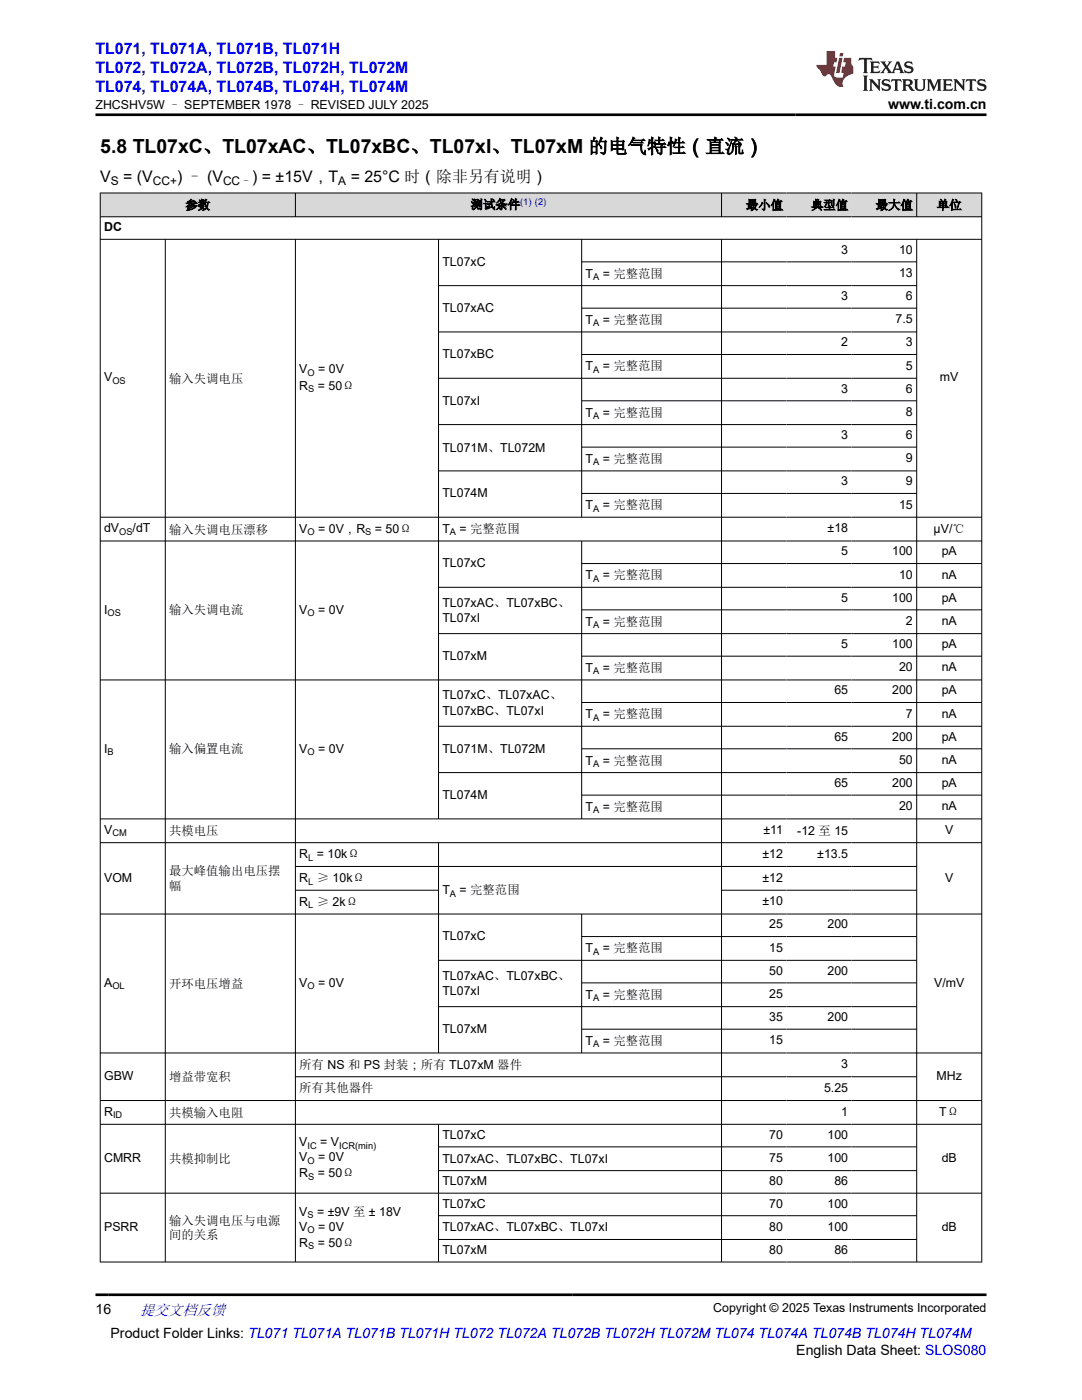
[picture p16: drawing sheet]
<svg xmlns="http://www.w3.org/2000/svg" width="216mm" height="279mm" viewBox="0 0 216 279" stroke-linecap="round" stroke-linejoin="round" font-family="sans-serif">
<defs><g id="words">
<text font-size="3.9" x="20" y="30.5">5.8 TL07xC、TL07xAC、TL07xBC、TL07xI、TL07xM 的电气特性（直流）</text>
<g font-size="3.2" fill="#00f">
<text x="19" y="10.7">TL071, TL071A, TL071B, TL071H</text>
<text x="19" y="14.5">TL072, TL072A, TL072B, TL072H, TL072M</text>
<text x="19" y="18.3">TL074, TL074A, TL074B, TL074H, TL074M</text>
</g>
<g font-size="3.2">
<text x="20" y="36.3">V</text>
<text x="24.6" y="36.3">= (V</text>
<text x="35.3" y="36.3">) – (V</text>
<text x="50.3" y="36.3">) = ±15V，T</text>
<text x="70" y="36.3">= 25°C 时（除非另有说明）</text>
</g>
<text font-size="3" fill="#00f" x="27.9" y="262.4">提交文档反馈</text>
<g font-size="2.8">
<text x="177.2" y="21.7">www.ti.com.cn</text>
<text x="19" y="262.1">16</text>
<text x="22.1" y="266.9">Product Folder Links: TL071 TL071A TL071B TL071H TL072 TL072A TL072B TL072H TL072M TL074 TL074A TL074B TL074H TL074M</text>
<text x="158.9" y="270.3">English Data Sheet: SLOS080</text>
</g>
<g font-size="2.5">
<text x="19" y="21.8">ZHCSHV5W – SEPTEMBER 1978 – REVISED JULY 2025</text>
<text x="37" y="41.8">参数</text>
<text x="93.9" y="41.7">测试条件</text>
<text x="148.8" y="41.8">最小值</text>
<text x="161.8" y="41.8">典型值</text>
<text x="174.7" y="41.8">最大值</text>
<text x="186.9" y="41.8">单位</text>
<text x="20.8" y="46.2">DC</text>
<text x="88.3" y="53">TL07xC</text>
<text x="167.9" y="50.6">3</text>
<text x="179.4" y="50.6">10</text>
<text x="116.8" y="55.4">T</text>
<text x="120.3" y="55.4">= 完整范围</text>
<text x="167.9" y="59.9">3</text>
<text x="179.4" y="55.3">13</text>
<text x="180.8" y="59.9">6</text>
<text x="88.3" y="62.3">TL07xAC</text>
<text x="116.8" y="64.6">T</text>
<text x="120.3" y="64.6">= 完整范围</text>
<text x="178.7" y="64.5">7.5</text>
<text x="88.3" y="71.5">TL07xBC</text>
<text x="167.9" y="69.1">2</text>
<text x="180.8" y="69.1">3</text>
<text x="20.8" y="76.1">V</text>
<text x="33.7" y="76.4">输入失调电压</text>
<text x="59.7" y="77.7">R</text>
<text x="59.7" y="74.5">V</text>
<text x="63.4" y="77.7">= 50Ω</text>
<text x="63.5" y="74.5">= 0V</text>
<text x="116.8" y="73.9">T</text>
<text x="120.3" y="73.9">= 完整范围</text>
<text x="180.8" y="73.8">5</text>
<text x="187.6" y="76.1">mV</text>
<text x="88.3" y="80.8">TL07xI</text>
<text x="116.8" y="83.1">T</text>
<text x="120.3" y="83.1">= 完整范围</text>
<text x="167.9" y="78.4">3</text>
<text x="180.8" y="78.4">6</text>
<text x="180.8" y="83">8</text>
<text x="167.9" y="87.6">3</text>
<text x="180.8" y="87.6">6</text>
<text x="88.3" y="90.1">TL071M、TL072M</text>
<text x="116.8" y="92.4">T</text>
<text x="120.3" y="92.4">= 完整范围</text>
<text x="180.8" y="92.2">9</text>
<text x="88.3" y="99.2">TL074M</text>
<text x="116.8" y="101.6">T</text>
<text x="120.3" y="101.6">= 完整范围</text>
<text x="167.9" y="96.9">3</text>
<text x="179.4" y="101.5">15</text>
<text x="180.8" y="96.9">9</text>
<text x="20.8" y="106.2">dV</text>
<text x="26.5" y="106.2">/dT</text>
<text x="33.7" y="106.5">输入失调电压漂移</text>
<text x="59.7" y="106.4">V</text>
<text x="63.5" y="106.4">= 0V，R</text>
<text x="74.8" y="106.4">= 50Ω</text>
<text x="88.3" y="106.4">T</text>
<text x="91.7" y="106.4">= 完整范围</text>
<text x="165.1" y="106.2">±18</text>
<text x="186.3" y="106.4">µV/℃</text>
<text x="88.3" y="113.2">TL07xC</text>
<text x="167.9" y="110.9">5</text>
<text x="178" y="110.9">100</text>
<text x="187.9" y="110.9">pA</text>
<text x="116.8" y="115.6">T</text>
<text x="120.3" y="115.6">= 完整范围</text>
<text x="179.4" y="115.5">10</text>
<text x="187.9" y="115.5">nA</text>
<text x="20.8" y="122.5">I</text>
<text x="33.7" y="122.6">输入失调电流</text>
<text x="59.7" y="122.5">V</text>
<text x="63.5" y="122.5">= 0V</text>
<text x="88.3" y="121.1">TL07xAC、TL07xBC、</text>
<text x="88.3" y="124.1">TL07xI</text>
<text x="116.8" y="124.8">T</text>
<text x="120.3" y="124.8">= 完整范围</text>
<text x="167.9" y="120.1">5</text>
<text x="178" y="120.1">100</text>
<text x="180.8" y="124.7">2</text>
<text x="187.9" y="120.1">pA</text>
<text x="187.9" y="124.7">nA</text>
<text x="88.3" y="131.7">TL07xM</text>
<text x="167.9" y="129.3">5</text>
<text x="178" y="129.3">100</text>
<text x="187.9" y="129.3">pA</text>
<text x="116.8" y="134.1">T</text>
<text x="120.3" y="134.1">= 完整范围</text>
<text x="179.4" y="134">20</text>
<text x="187.9" y="134">nA</text>
<text x="88.3" y="139.5">TL07xC、TL07xAC、</text>
<text x="88.3" y="142.7">TL07xBC、TL07xI</text>
<text x="116.8" y="143.3">T</text>
<text x="120.3" y="143.3">= 完整范围</text>
<text x="166.5" y="138.6">65</text>
<text x="178" y="138.6">200</text>
<text x="180.8" y="143.2">7</text>
<text x="187.9" y="138.6">pA</text>
<text x="187.9" y="143.2">nA</text>
<text x="166.5" y="147.8">65</text>
<text x="178" y="147.8">200</text>
<text x="187.9" y="147.8">pA</text>
<text x="20.8" y="150.2">I</text>
<text x="33.7" y="150.3">输入偏置电流</text>
<text x="59.7" y="150.2">V</text>
<text x="63.5" y="150.2">= 0V</text>
<text x="88.3" y="150.3">TL071M、TL072M</text>
<text x="116.8" y="152.6">T</text>
<text x="120.3" y="152.6">= 完整范围</text>
<text x="179.4" y="152.5">50</text>
<text x="187.9" y="152.5">nA</text>
<text x="88.3" y="159.4">TL074M</text>
<text x="116.8" y="161.8">T</text>
<text x="120.3" y="161.8">= 完整范围</text>
<text x="166.5" y="157.1">65</text>
<text x="178" y="157.1">200</text>
<text x="179.4" y="161.7">20</text>
<text x="187.9" y="157.1">pA</text>
<text x="187.9" y="161.7">nA</text>
<text x="20.8" y="166.4">V</text>
<text x="33.7" y="166.7">共模电压</text>
<text x="152.3" y="166.4">±11</text>
<text x="159.1" y="166.6">-12 至 15</text>
<text x="188.6" y="166.4">V</text>
<text x="59.7" y="171.3">R = 10kΩ</text>
<text x="152.1" y="171.2">±12</text>
<text x="163.1" y="171.2">±13.5</text>
<text x="20.8" y="175.9">VOM</text>
<text x="33.7" y="174.7">最大峰值输出电压摆</text>
<text x="33.7" y="177.7">幅</text>
<text x="59.7" y="176.1">R ≥ 10kΩ</text>
<text x="88.3" y="178.4">T</text>
<text x="91.7" y="178.4">= 完整范围</text>
<text x="152.1" y="175.9">±12</text>
<text x="188.6" y="175.9">V</text>
<text x="59.7" y="180.8">R ≥ 2kΩ</text>
<text x="152.1" y="180.7">±10</text>
<text x="153.5" y="185.3">25</text>
<text x="165.1" y="185.3">200</text>
<text x="88.3" y="187.7">TL07xC</text>
<text x="116.8" y="190">T</text>
<text x="120.3" y="190">= 完整范围</text>
<text x="153.5" y="189.9">15</text>
<text x="20.8" y="196.9">A</text>
<text x="33.7" y="197.2">开环电压增益</text>
<text x="59.7" y="196.9">V</text>
<text x="63.5" y="196.9">= 0V</text>
<text x="88.3" y="195.6">TL07xAC、TL07xBC、</text>
<text x="153.5" y="194.5">50</text>
<text x="165.1" y="194.5">200</text>
<text x="186.4" y="196.9">V/mV</text>
<text x="88.3" y="198.5">TL07xI</text>
<text x="116.8" y="199.3">T</text>
<text x="120.3" y="199.3">= 完整范围</text>
<text x="153.5" y="199.2">25</text>
<text x="153.5" y="203.8">35</text>
<text x="165.1" y="203.8">200</text>
<text x="88.3" y="206.2">TL07xM</text>
<text x="116.8" y="208.5">T</text>
<text x="120.3" y="208.5">= 完整范围</text>
<text x="153.5" y="208.4">15</text>
<text x="20.8" y="215.5">GBW</text>
<text x="33.7" y="215.8">增益带宽积</text>
<text x="59.7" y="213.3">所有 NS 和 PS 封装；所有 TL07xM 器件</text>
<text x="167.9" y="213.2">3</text>
<text x="186.9" y="215.5">MHz</text>
<text x="59.7" y="218">所有其他器件</text>
<text x="164.4" y="217.9">5.25</text>
<text x="20.8" y="222.6">R</text>
<text x="33.7" y="222.9">共模输入电阻</text>
<text x="88.3" y="227.3">TL07xC</text>
<text x="153.5" y="227.3">70</text>
<text x="165.1" y="227.3">100</text>
<text x="167.9" y="222.6">1</text>
<text x="187.4" y="222.8">TΩ</text>
<text x="20.8" y="231.9">CMRR</text>
<text x="33.7" y="232.1">共模抑制比</text>
<text x="59.7" y="231.8">V</text>
<text x="59.7" y="228.8">V</text>
<text x="63.5" y="231.8">= 0V</text>
<text x="63.9" y="228.8">= V</text>
<text x="88.3" y="232">TL07xAC、TL07xBC、TL07xI</text>
<text x="153.5" y="231.9">75</text>
<text x="165.1" y="231.9">100</text>
<text x="187.9" y="231.9">dB</text>
<text x="59.7" y="235">R</text>
<text x="63.4" y="235">= 50Ω</text>
<text x="88.3" y="236.5">TL07xM</text>
<text x="153.5" y="236.5">80</text>
<text x="166.5" y="236.5">86</text>
<text x="20.8" y="245.6">PSRR</text>
<text x="33.7" y="244.4">输入失调电压与电源</text>
<text x="59.7" y="245.6">V</text>
<text x="59.7" y="242.7">V</text>
<text x="63.3" y="242.7">= ±9V 至 ± 18V</text>
<text x="63.5" y="245.6">= 0V</text>
<text x="88.3" y="241">TL07xC</text>
<text x="88.3" y="245.8">TL07xAC、TL07xBC、TL07xI</text>
<text x="153.5" y="241">70</text>
<text x="153.5" y="245.6">80</text>
<text x="165.1" y="241">100</text>
<text x="165.1" y="245.6">100</text>
<text x="187.9" y="245.6">dB</text>
<text x="33.7" y="247.4">间的关系</text>
<text x="59.7" y="248.8">R</text>
<text x="63.4" y="248.8">= 50Ω</text>
<text x="88.3" y="250.3">TL07xM</text>
<text x="153.5" y="250.3">80</text>
<text x="166.5" y="250.3">86</text>
<text x="142.3" y="261.8">Copyright © 2025 Texas Instruments Incorporated</text>
</g>
<g font-size="2.4">
<text x="22.1" y="36.9">S</text>
<text x="30.5" y="36.9">CC+</text>
<text x="44.5" y="36.9">CC–</text>
<text x="67.5" y="36.9">A</text>
</g>
<text font-size="1.9" fill="#00f" x="103.8" y="40.8">(1) (2)</text>
<g font-size="1.9">
<text x="118.3" y="55.9">A</text>
<text x="118.3" y="65.1">A</text>
<text x="22.4" y="76.6">OS</text>
<text x="61.4" y="75">O</text>
<text x="118.3" y="74.4">A</text>
<text x="61.5" y="78.2">S</text>
<text x="118.3" y="83.6">A</text>
<text x="118.3" y="92.9">A</text>
<text x="23.8" y="106.7">OS</text>
<text x="61.4" y="106.9">O</text>
<text x="72.9" y="106.9">S</text>
<text x="89.8" y="106.9">A</text>
<text x="118.3" y="102.1">A</text>
<text x="118.3" y="116.1">A</text>
<text x="21.5" y="123">OS</text>
<text x="61.4" y="123">O</text>
<text x="118.3" y="125.3">A</text>
<text x="118.3" y="134.6">A</text>
<text x="118.3" y="143.8">A</text>
<text x="21.5" y="150.7">B</text>
<text x="61.4" y="150.7">O</text>
<text x="118.3" y="153.1">A</text>
<text x="22.4" y="166.9">CM</text>
<text x="118.3" y="162.3">A</text>
<text x="61.5" y="171.8">L</text>
<text x="61.5" y="176.6">L</text>
<text x="89.8" y="178.9">A</text>
<text x="61.5" y="181.3">L</text>
<text x="118.3" y="190.5">A</text>
<text x="22.4" y="197.4">OL</text>
<text x="61.4" y="197.4">O</text>
<text x="118.3" y="199.8">A</text>
<text x="118.3" y="209">A</text>
<text x="22.6" y="223.1">ID</text>
<text x="61.4" y="232.3">O</text>
<text x="61.4" y="229.3">IC</text>
<text x="67.7" y="229.3">ICR(min)</text>
<text x="61.5" y="235.5">S</text>
<text x="61.4" y="243.2">S</text>
<text x="61.4" y="246.1">O</text>
<text x="61.5" y="249.3">S</text>
</g>
</g></defs>
<g fill="#d8d8d8">
<path d="M20 38.5h175.9v4.8h-175.9z" fill-rule="evenodd"/>
<path d="M20.1 38.6h38.8v4.6h-38.8z" fill-rule="evenodd"/>
<path d="M59 38.6h84.9v4.6h-84.9z" fill-rule="evenodd"/>
<path d="M144 38.6h13v4.6h-13z" fill-rule="evenodd"/>
<path d="M157 38.6h12.9v4.6h-12.9z" fill-rule="evenodd"/>
<path d="M169.9 38.6h13v4.6h-13z" fill-rule="evenodd"/>
<path d="M183 38.6h12.8v4.6h-12.8z" fill-rule="evenodd"/>
</g>
<g fill="none" stroke="#000" stroke-width=".2">
<path d="M19.9 38.5h176.1M20 38.5v213.4M58.9 38.5v4.8M144 38.5v4.8M182.9 38.5v4.8M195.9 38.5v213.4M19.9 43.3h176.1M19.9 47.8h176.1M33 47.8v204.1M58.9 47.8v204.1M87.5 47.8v115.7M87.5 57h95.5"/>
<path d="M116.1 47.8v55.5M116.1 52.3h66.9M144 47.8v204.1M182.9 47.8v204.1M87.5 66.2h95.5M87.5 75.5h95.5M116.1 61.5h66.9M116.1 70.7h66.9M116.1 80h66.9M87.5 84.7h95.5M116.1 89.2h66.9M116.1 98.5h66.9"/>
<path d="M183 94h-95.5M19.9 103.2h176.1M19.9 108h176.1M87.5 117.2h108.5M116.1 108v55.5M116.1 112.5h79.9M87.5 126.5h108.5M116.1 121.7h79.9M116.1 131h79.9M196 135.7h-176.1M87.5 144.9h108.5M87.5 154.2h108.5"/>
<path d="M116.1 140.2h79.9M116.1 149.4h79.9M116.1 158.7h79.9M19.9 168.2h176.1M58.9 172.9h124.1M58.9 177.7h28.7M87.5 168.2v42M144 177.7h39M196 163.4h-176.1M19.9 182.4h176.1M116.1 182.4v27.8M116.1 186.9h66.9"/>
<path d="M116.1 196.2h66.9M183 191.7h-95.5M19.9 210.1h176.1M19.9 219.6h176.1M58.9 214.9h124.1M87.5 200.9h95.5M116.1 205.4h66.9M19.9 224.4h176.1M19.9 238.1h176.1M87.5 224.4v27.5M87.5 228.9h95.5M87.5 233.6h95.5"/>
<path d="M19.9 251.9h176.1M87.5 242.6h95.5M87.5 247.4h95.5"/>
</g>
<path d="M171.5 11.6l-.2 .5 .5-.2h.6v.1v2.2l-.2 .4h1l-.2-.4v-2.2v-.1h.5l.6 .2-.2-.5zM173.6 12.3l.2 .4v1.5l-.2 .4h1.9l.1-.6a1.08 1.08 0 0 1-1.3 .2v-.7h.6l.4 .2v-.7l-.4 .2h-.6v-.5l.2-.2a1 1 0 0 1 1 .3l-.1-.5zM175.7 12.3l.9 1.1-1 1.2h.9l-.2-.2 .5-.8 .4 .8-.2 .2h1.6l-.2-.2 .2-.5h.9l.1 .5-.1 .2h.9l-.2-.3-.8-2h-.5l-.9 2.2-.9-1.1 .9-1.1h-.8l.2 .2-.4 .6-.4-.6 .2-.2zM179 12.7l.4 1h-.7zM180.7 12.4a.65 .65 0 0 0-.2 .7 .65 .65 0 0 0 .6 .5l.6 .1 .1 .3a.79 .79 0 0 1-.7 .4 .79 .79 0 0 1-.7-.5l.1 .7 .2-.1a.93 .93 0 0 0 1.1 .1 .93 .93 0 0 0 .4-1 1.46 1.46 0 0 0-1.2-.6l-.1-.3a1.09 1.09 0 0 1 1.2 .2l-.2-.6-.1 .1-.5-.2zM172.2 15.1l.2 .4v2.2l-.2 .4h1l-.2-.4v-2.2l.2-.4zM173.4 15.8l.2 .4v1.5l-.2 .4h.8l-.3-.4 .1-1.3 1.6 1.8v-2l.2-.4h-.7l.1 .2 .1 1.1-1.2-1.3zM176.2 15.9a.65 .65 0 0 0-.2 .8 .65 .65 0 0 0 .6 .4l.6 .2 .1 .2a.79 .79 0 0 1-.7 .4 .79 .79 0 0 1-.7-.5l.1 .7 .2-.1a.93 .93 0 0 0 1.1 .1 .93 .93 0 0 0 .4-.9 1.46 1.46 0 0 0-1.2-.6l-.1-.4a1.09 1.09 0 0 1 1.2 .2l-.1-.6-.2 .1-.5-.1zM177.9 15.8l-.1 .6a.63 .63 0 0 1 .8-.3v1.6l-.3 .4h1l-.2-.4v-1.6a.66 .66 0 0 1 .8 .3l-.1-.6zM180 15.8l.2 .4v1.5l-.2 .4h1l-.2-.2-.1-.7h.5l.1 .2a.79 .79 0 0 0 1.2 .6l-1-.9a.61 .61 0 0 0 .6-.6 .61 .61 0 0 0-.5-.7zM180.8 16.1h.1a.47 .47 0 0 1 .5 .1 .47 .47 0 0 1 .1 .5l-.1 .1-.7 .1zM182.3 15.8l.2 .2a2.27 2.27 0 0 0 .4 2 1.04 1.04 0 0 0 1.7-.7v-1.3l.2-.2h-.8l.2 .4v1.1a.6 .6 0 0 1-.6 .6 .6 .6 0 0 1-.6-.6v-1.1l.3-.4zM184.9 15.8l.2 .4v1.5l-.2 .4h.8l-.3-.4v-1.4l.9 1.9 .9-1.9v1.4l-.3 .4h1l-.2-.4v-1.5l.2-.4h-.8l-.7 1.5-.6-1.5zM188.1 15.8l.2 .4v1.5l-.2 .4h1.9l.1-.6a1.09 1.09 0 0 1-1.3 .2v-.7h.6l.4 .2v-.6l-.4 .2h-.6v-.6l.2-.1a1.01 1.01 0 0 1 1 .3l-.1-.6zM190.2 15.8l.3 .4v1.5l-.3 .4h.8l-.2-.4v-1.3l1.6 1.8v-2l.2-.4h-.7l.2 .2v1.1l-1.2-1.3zM192.8 15.8l-.1 .6a.63 .63 0 0 1 .8-.3v1.6l-.3 .4h1l-.2-.4v-1.6a.66 .66 0 0 1 .8 .3l-.1-.6zM195.2 15.9a.65 .65 0 0 0-.2 .8 .65 .65 0 0 0 .6 .4l.6 .2 .2 .2a.79 .79 0 0 1-.7 .4 .79 .79 0 0 1-.7-.5l.1 .7 .2-.1a.93 .93 0 0 0 1 .1 .93 .93 0 0 0 .5-.9 1.46 1.46 0 0 0-1.3-.6v-.4a1.09 1.09 0 0 1 1.2 .2l-.2-.6-.2 .1-.5-.1z" fill="#231f20"/>
<path d="M164.9 10.2v2.8h-2l.1 .3 .8 1a.95 .95 0 0 0 1 .9 .59 .59 0 0 1 .5-.4 .59 .59 0 0 1 .5 .4l.4 .7a1.59 1.59 0 0 0 2.1 1.4 1.61 1.61 0 0 1 1-2.3l1-.3-.1-1.5a1.59 1.59 0 0 1-.3-1.7h-1.5l-.2 .9h.6l-.2 .9h-.5l-.2 1v.2l.4 .1-.1 .9h-.7a.73 .73 0 0 1-1-.7l.3-1.5h-.5l.1-.9h.5l.2-.9h-.5v-1.3zM167.4 11.5l-.6 3.1h.7l.6-3.1zM167.6 10.6l-.1 .6h.7l.1-.6z" fill="#ed1c24"/>
<path d="M19 22.9h177.8M19 258.4h177.8" fill="none" stroke="#000" stroke-width=".53"/>
<use href="#words"/>
</svg>
